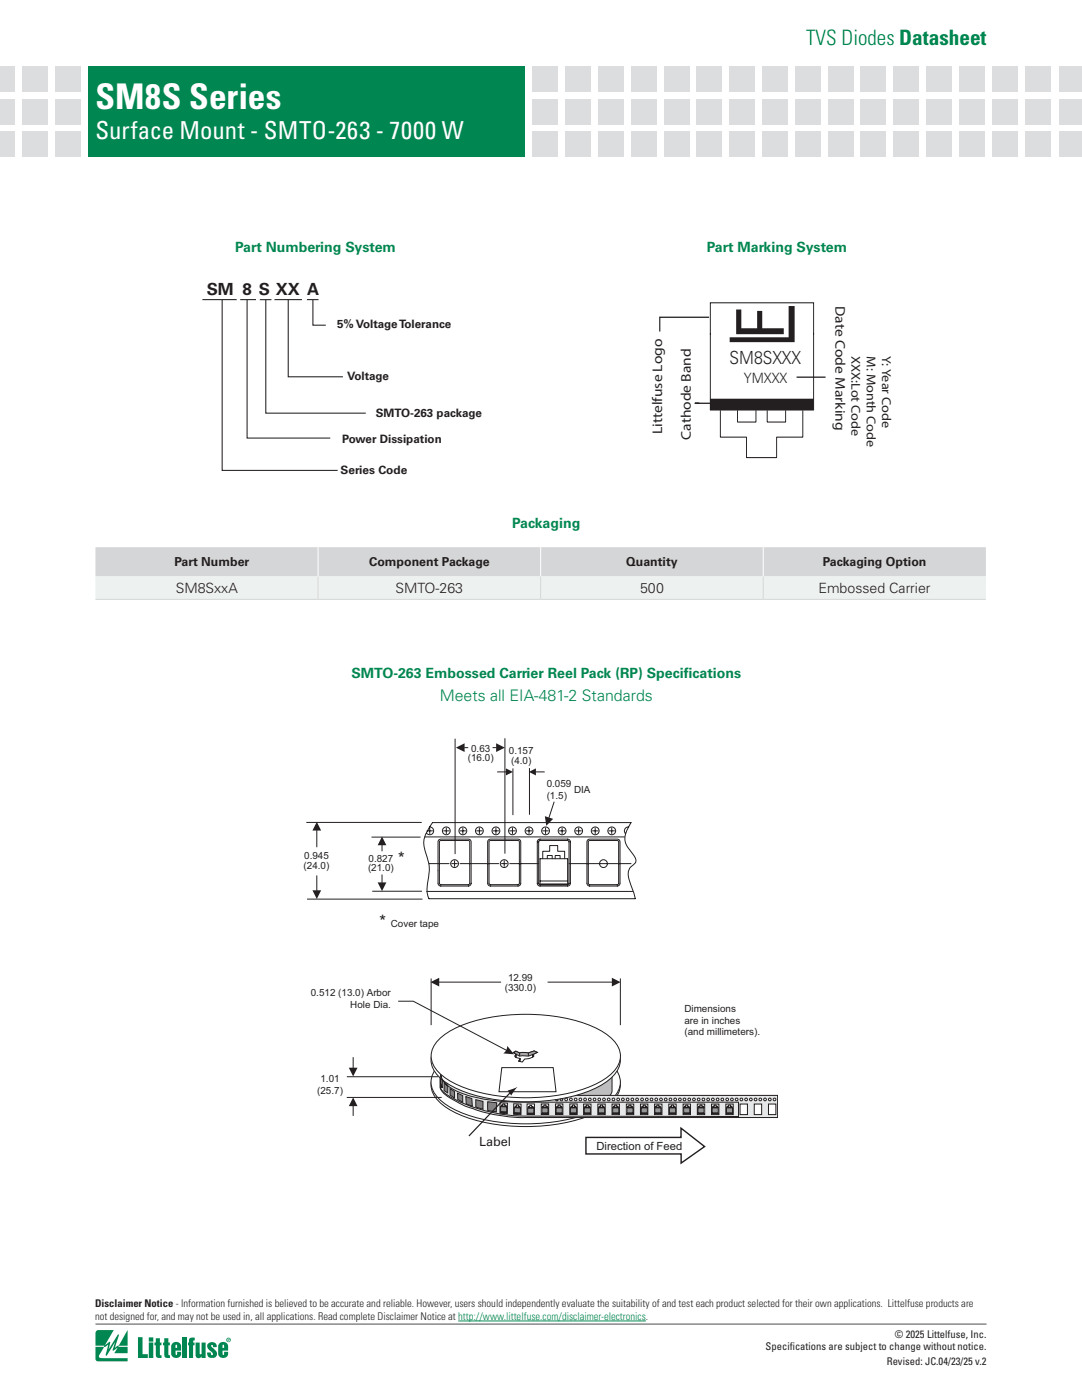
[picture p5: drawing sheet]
<svg xmlns="http://www.w3.org/2000/svg" width="216mm" height="279mm" viewBox="0 0 216 279" stroke-linecap="round" stroke-linejoin="round" font-family="sans-serif">
<defs><g id="words">
<text font-size="14.1" fill="#231f20" x="156.4" y="67.7" transform="rotate(-90 156.4 67.7)">F</text>
<text font-size="7.1" fill="#fff" x="19" y="21.8">SM8S Series</text>
<text font-size="4.9" fill="#fff" x="19" y="27.8">Surface Mount - SMTO-263 - 7000 W</text>
<text font-size="4.2" fill="#007e3a" x="160.9" y="8.9">TVS Diodes Datasheet</text>
<text font-size="3.6" fill="#231f20" x="145.6" y="72.7">SM8SXXX</text>
<g font-size="3.4" fill="#231f20">
<text x="79.4" y="172.5">*</text>
<text x="75.7" y="185">*</text>
</g>
<text font-size="3.3" fill="#231f20" x="41.3" y="58.9">SM 8 S XX A</text>
<text font-size="3.2" fill="#008751" x="87.7" y="139.8">Meets all EIA-481-2 Standards</text>
<g font-size="2.8" fill="#008751">
<text x="46.9" y="50.2">Part Numbering System</text>
<text x="141.1" y="50.2">Part Marking System</text>
<text x="102.2" y="105.3">Packaging</text>
<text x="70.1" y="135.4">SMTO-263 Embossed Carrier Reel Pack (RP) Specif</text>
<text x="136.4" y="135.4">ications</text>
</g>
<g font-size="2.8" fill="#231f20">
<text x="166.7" y="61.1" transform="rotate(90 166.7 61.1)">Date Code Marking</text>
<text x="148.4" y="76.4">YMXXX</text>
<text x="132.1" y="86.7" transform="rotate(-90 132.1 86.7)">Littelfuse Logo</text>
<text x="137.8" y="87.8" transform="rotate(-90 137.8 87.8)">Cathode Band</text>
<text x="35.1" y="118.3">SM8SxxA</text>
<text x="78.9" y="118.3">SMTO-263</text>
<text x="127.7" y="118.3">500</text>
<text x="163.3" y="118.3">Embossed Carrier</text>
</g>
<g font-size="2.6" fill="#231f20">
<text x="169.9" y="71.1" transform="rotate(90 169.9 71.1)">XXX:Lot Code</text>
<text x="173" y="71.1" transform="rotate(90 173 71.1)">M: Month Code</text>
<text x="176" y="71.1" transform="rotate(90 176 71.1)">Y: Year Code</text>
</g>
<g font-size="2.5" fill="#231f20">
<text x="34.8" y="113">Part Number</text>
<text x="73.7" y="113">Component Package</text>
<text x="124.9" y="113">Quantity</text>
<text x="164.2" y="113">Packaging Option</text>
<text x="95.6" y="228.7">Label</text>
</g>
<g font-size="2.3" fill="#231f20">
<text x="67.3" y="65.5">5% Voltage Tolerance</text>
<text x="69.3" y="75.8">Voltage</text>
<text x="75" y="83.2">SMTO-263 package</text>
<text x="68.3" y="88.4">Power Dissipation</text>
<text x="68" y="94.6">Series Code</text>
<text x="119" y="229.5">Direction of Feed</text>
</g>
<g font-size="2.1" fill="#231f20">
<text x="19" y="260.9">Disclaimer Notice - Information furnished is believed to be accurate and reliable. However, users should independently evaluate the suitability of and test each product selected for their own applications. Littelfuse products are</text>
<text x="19" y="263.4">not designed for, and may not be used in, all applications. Read complete Disclaimer Notice at http://www.littelfuse.com/disclaimer-electronics.</text>
<text x="152.8" y="269.5">Specif</text>
<text x="157.6" y="269.5">ications are subject to change without notice.</text>
<text x="178.6" y="267">© 2025 Littelfuse, Inc.</text>
<text x="176.9" y="272.3">Revised: JC.04/23/25 v.2</text>
</g>
<g font-size="2" fill="#231f20">
<text x="94" y="150">0.63</text>
<text x="93.4" y="151.9">(16.0)</text>
<text x="101.6" y="150.4">0.157</text>
<text x="102" y="152.4">(4.0)</text>
<text x="109.1" y="157.1">0.059</text>
<text x="109.1" y="159.4">(1.5)</text>
<text x="114.6" y="158.2">DIA</text>
<text x="60.6" y="173.4">(24.0)</text>
<text x="60.7" y="171.5">0.945</text>
<text x="73.4" y="173.9">(21.0)</text>
<text x="73.5" y="171.9">0.827</text>
<text x="78" y="185">Cover tape</text>
<text x="100.7" y="197.7">(330.0)</text>
<text x="101.4" y="195.8">12.99</text>
<text x="62" y="198.8">0.512 (13.0) Arbor</text>
<text x="69.9" y="201.1">Hole Dia.</text>
<text x="136.6" y="201.9">Dimensions</text>
<text x="136.6" y="204.3">are in inches</text>
<text x="136.6" y="206.7">(and millimeters).</text>
<text x="63.3" y="218.4">(25.7)</text>
<text x="64" y="216">1.01</text>
</g>
</g></defs>
<path d="M19 264.2h177.8" fill="none" stroke="#4b4c4d" stroke-width=".2"/>
<g fill="#008751">
<path d="M19.2 265.6l.4-.2 3.1 .1-1.7 2.9 .8-.6 .2 .1-.3 1.4 1.9-3 .1 .3-.8 2.4 .8-.5 1.8-3.1v3.2h-1.8l-.1 .2h1.9v1.3l-2.7-.1 .7-1-.9 .6-.1-.2 .5-1.6-1.7 2.7h-.1l-.1-.2 .5-1.9-.8 .4-1.1 1.9a1.05 1.05 0 0 0 1.3 .4h4.5v.6h-6l-.3-.2-.1-.3v-2.4h1.6l.1-.2h-1.7v-2.5z"/>
<path d="M27.5 266.9h.9v3.4h1.1v.7h-2z"/>
<path d="M31.1 267.1h.8v.8h.3v.6h-.3v1.7v.2l.3 .1v.5a.81 .81 0 0 1-1.1-.4v-2.1h-.3v-.6h.3z"/>
<path d="M32.8 267.1h.8v.8h.3v.6h-.3v1.7v.2l.3 .1v.5a.81 .81 0 0 1-1.1-.4v-2.1h-.3v-.6h.3z"/>
<path d="M36.4 266.9h.8v4.1h-.8z"/>
<path d="M37.9 267.1l1-.2v.6a.3 .3 0 0 0-.3 .1 .3 .3 0 0 0-.1 .3h.3v.6h-.3v2.5h-.8v-2.5h-.2v-.6h.2z"/>
<path d="M39 267.9h.8v2.2l.2 .2 .2-.1v-2.3h.8v3.1h-.8v-.4a.61 .61 0 0 1-.7 .5 .61 .61 0 0 1-.5-.6z"/>
<path d="M41.5 268.2a.98 .98 0 0 1 1.1-.3 .98 .98 0 0 1 .6 .9l-.7 .1v-.4l-.3-.1-.1 .3 .5 .4a1.06 1.06 0 0 1 .3 1.8 .97 .97 0 0 1-1.1 .1 .97 .97 0 0 1-.4-1.1h.6l.1 .4 .3 .1a.69 .69 0 0 0-.5-.8l-.4-.5a.78 .78 0 0 1 0-.9z"/>
<path d="M17.6 13.2h87.2v18.1h-87.2z"/>
<path d="M29.7 266.9h.9v.8h-.9zM29.7 267.9h.9v3.1h-.9z"/>
<path d="M45.3 267.4a.35 .35 0 0 0 .7 0 .35 .35 0 0 0-.7 0zM45.2 267.4a.45 .45 0 0 1 .9 0 .45 .45 0 0 1-.9 0zM45.5 267.2l.2 .2zM45.4 267.2h.4v.4l-.2-.2-.2 .2z"/>
<path d="M44.4 268.4v.6h.3v-.5zM43.9 268a1.01 1.01 0 0 1 1.6 .6v.9h-1.1l.1 .9h.2v-.6h.8a1.02 1.02 0 0 1-.7 1.2 1.02 1.02 0 0 1-1.3-.8v-1.6z"/>
<path d="M35.1 268.4l-.1 .6h.3v-.5zM34.5 268a1.01 1.01 0 0 1 1.6 .6v.9h-1.1l.1 .9h.2v-.6h.8a1.02 1.02 0 0 1-.7 1.2 1.02 1.02 0 0 1-1.2-.8v-1.6z"/>
</g>
<g fill="#dcdddf">
<path d="M11.1 13.2h5v5h-5z"/>
<path d="M11.1 19.8h5v5h-5z"/>
<path d="M11.1 26.3h5v5h-5z"/>
<path d="M4.5 13.2h5v5h-5z"/>
<path d="M4.5 19.8h5v5h-5z"/>
<path d="M4.5 26.3h5v5h-5z"/>
<path d="M-.1 13.2h3.1v5h-3.1z"/>
<path d="M-.1 19.8h3.1v5h-3.1z"/>
<path d="M-.1 26.3h3.1v5h-3.1z"/>
<path d="M204.5 13.2h5.1v5h-5.1z"/>
<path d="M204.5 19.8h5.1v5h-5.1z"/>
<path d="M204.5 26.3h5.1v5h-5.1z"/>
<path d="M106.3 13.2h5v5h-5z"/>
<path d="M106.3 19.8h5v5h-5z"/>
<path d="M106.3 26.3h5v5h-5z"/>
<path d="M112.9 13.2h5v5h-5z"/>
<path d="M112.9 19.8h5v5h-5z"/>
<path d="M112.9 26.3h5v5h-5z"/>
<path d="M119.4 13.2h5v5h-5z"/>
<path d="M119.4 19.8h5v5h-5z"/>
<path d="M119.4 26.3h5v5h-5z"/>
<path d="M126 13.2h5v5h-5z"/>
<path d="M126 19.8h5v5h-5z"/>
<path d="M126 26.3h5v5h-5z"/>
<path d="M132.5 13.2h5v5h-5z"/>
<path d="M132.5 19.8h5v5h-5z"/>
<path d="M132.5 26.3h5v5h-5z"/>
<path d="M139.1 13.2h5v5h-5z"/>
<path d="M139.1 19.8h5v5h-5z"/>
<path d="M139.1 26.3h5v5h-5z"/>
<path d="M145.6 13.2h5v5h-5z"/>
<path d="M145.6 19.8h5v5h-5z"/>
<path d="M145.6 26.3h5v5h-5z"/>
<path d="M152.1 13.2h5.1v5h-5.1z"/>
<path d="M152.1 19.8h5.1v5h-5.1z"/>
<path d="M152.1 26.3h5.1v5h-5.1z"/>
<path d="M158.7 13.2h5v5h-5z"/>
<path d="M158.7 19.8h5v5h-5z"/>
<path d="M158.7 26.3h5v5h-5z"/>
<path d="M165.2 13.2h5v5h-5z"/>
<path d="M165.2 19.8h5v5h-5z"/>
<path d="M165.2 26.3h5v5h-5z"/>
<path d="M171.8 13.2h5v5h-5z"/>
<path d="M171.8 19.8h5v5h-5z"/>
<path d="M171.8 26.3h5v5h-5z"/>
<path d="M178.3 13.2h5v5h-5z"/>
<path d="M178.3 19.8h5v5h-5z"/>
<path d="M178.3 26.3h5v5h-5z"/>
<path d="M184.9 13.2h5v5h-5z"/>
<path d="M184.9 19.8h5v5h-5z"/>
<path d="M184.9 26.3h5v5h-5z"/>
<path d="M191.4 13.2h5v5h-5z"/>
<path d="M191.4 19.8h5v5h-5z"/>
<path d="M191.4 26.3h5v5h-5z"/>
<path d="M198 13.2h5v5h-5z"/>
<path d="M198 19.8h5v5h-5z"/>
<path d="M198 26.3h5v5h-5z"/>
<path d="M211.3 13.2h4.6v5h-4.6z"/>
<path d="M211.3 19.8h4.6v5h-4.6z"/>
<path d="M211.3 26.3h4.6v5h-4.6z"/>
</g>
<path d="M40.4 56.1h58.7v41.3h-58.7z" fill-rule="evenodd" fill="#fff"/>
<path d="M40.4 59.8h6.8M44.3 59.8v34.1h23.1M47.9 59.8h3.2M49.3 59.8v27.6h16.6M51.8 59.8h2.4M53 59.8v22.7h20M54.8 59.8h5.5M57.5 59.8v15.4h10.9M61.2 59.8h2.4M62.4 59.8v5.1h2.6" fill="none" stroke="#231f20" stroke-width=".21"/>
<path d="M141.7 66.7v-6.3h20.6v6.3M141.7 66.5v15.3h20.6v-15.3" fill="none" stroke="#231f20" stroke-width=".2"/>
<path d="M141.7 79.7h20.5v2.1h-20.5z" fill="#231f20"/>
<path d="M141.7 79.7h20.5v2.1h-20.5" fill="none" stroke="#231f20" stroke-width=".25"/>
<path d="M145.6 67.3h11.8v-6.2h1.2v7.2h-13z" fill="#231f20"/>
<path d="M141.5 63.3h-9.9l.1 2.9M164.7 75.3h-5.8M148.8 80.5h-10.2h.9" fill="none" stroke="#231f20" stroke-width=".25"/>
<path d="M143.7 82v5.2h5.3v4.1h6v-4.1h5.2v-5.2M147.2 82v2.2h3.6v-2.2M153.1 82v2.2h3.7v-2.2" fill="none" stroke="#231f20" stroke-width=".2"/>
<path d="M19 109.2h44.5v5.8h-44.5zM63.5 109.2h44.4v5.8h-44.4zM107.9 109.2h44.4v5.8h-44.4zM152.3 109.2h44.4v5.8h-44.4z" fill="#d5d6d8"/>
<path d="M19 115h44.5v4.6h-44.5zM63.5 115h44.4v4.6h-44.4zM107.9 115h44.4v4.6h-44.4zM152.3 115h44.4v4.6h-44.4z" fill="#edf2f0"/>
<path d="M63.5 109.2v5.8M107.9 109.2v5.8M152.3 109.2v5.8" fill="none" stroke="#fff" stroke-width=".2"/>
<path d="M19 119.6h177.7M63.5 115v4.5M107.9 115v4.5M152.3 115v4.5" fill="none" stroke="#d5d6d8" stroke-width=".2"/>
<path d="M91.4 263.6h37.5" fill="none" stroke="#008751" stroke-width=".2"/>
<path d="M86 195.3v9.3M123.8 195.3v9.3M70.5 211v2.2" fill="none" stroke="#231f20" stroke-width=".2"/>
<path d="M69.6 213.1h1.7l-.8 1.7z" fill="#231f20"/>
<path d="M109.3 196h12.9" fill="none" stroke="#231f20" stroke-width=".2"/>
<path d="M122.1 195.1l1.7 .9-1.7 .9z" fill="#231f20"/>
<path d="M87.5 196h12.5" fill="none" stroke="#231f20" stroke-width=".2"/>
<path d="M85.9 196l1.7-.9v1.8z" fill="#231f20"/>
<path d="M70.5 220.7v2" fill="none" stroke="#231f20" stroke-width=".2"/>
<path d="M70.5 219l.8 1.8h-1.7z" fill="#231f20"/>
<path d="M87.7 213.1a21.2 21.2 0 0 1 11.2-4.5 37.1 37.1 0 0 1 20 2.3 8.1 8.1 0 0 1 4.8 4.7 5 5 0 0 1-2.5 5.1 25.3 25.3 0 0 1-12.3 3.9 35.7 35.7 0 0 1-18-2.5 8.1 8.1 0 0 1-4.8-4.7 4.4 4.4 0 0 1 1.6-4.3z" fill-rule="evenodd" fill="#fff"/>
<path d="M87.7 213.1a21.2 21.2 0 0 1 11.2-4.5 37.1 37.1 0 0 1 20 2.3 8.1 8.1 0 0 1 4.8 4.7 5 5 0 0 1-2.5 5.1 25.3 25.3 0 0 1-12.3 3.9 35.7 35.7 0 0 1-18-2.5 8.1 8.1 0 0 1-4.8-4.7 4.4 4.4 0 0 1 1.6-4.3z" fill="none" stroke="#231f20" stroke-width=".2"/>
<path d="M87.7 212.5a21.2 21.2 0 0 1 11.2-4.4 37.1 37.1 0 0 1 20 2.3 8.1 8.1 0 0 1 4.8 4.7 5 5 0 0 1-2.5 5.1 25.3 25.3 0 0 1-12.3 3.9 35.7 35.7 0 0 1-18-2.6 8.1 8.1 0 0 1-4.8-4.6 4.4 4.4 0 0 1 1.6-4.4z" fill-rule="evenodd" fill="#fff"/>
<path d="M87.7 212.5a21.2 21.2 0 0 1 11.2-4.4 37.1 37.1 0 0 1 20 2.3 8.1 8.1 0 0 1 4.8 4.7 5 5 0 0 1-2.5 5.1 25.3 25.3 0 0 1-12.3 3.9 35.7 35.7 0 0 1-18-2.6 8.1 8.1 0 0 1-4.8-4.6 4.4 4.4 0 0 1 1.6-4.4z" fill="none" stroke="#231f20" stroke-width=".2"/>
<path d="M105.1 218.6l2.7-.1a36.3 36.3 0 0 0 9.9-1.8 5.4 5.4 0 0 0 4.4-5.5v6.6a4.8 4.8 0 0 1-2.7 2.4l-.6 .3a18 18 0 0 1-8.6 2.2l-5.1 .3z" fill-rule="evenodd" fill="#bcbdc0"/>
<path d="M105.1 218.6l2.7-.1a36.3 36.3 0 0 0 9.9-1.8 5.4 5.4 0 0 0 4.4-5.5v6.6a4.8 4.8 0 0 1-2.7 2.4l-.6 .3a18 18 0 0 1-8.6 2.2l-5.1 .3z" fill="none" stroke="#231f20" stroke-width=".2"/>
<path d="M87.8 211.2a6.3 6.3 0 0 0 1.7 4.2 22.2 22.2 0 0 0 10.4 2.9l4.9 .3h50.4v4.4h-50.3a27.8 27.8 0 0 1-16-4.5l-.8-.9-.3-.5z" fill-rule="evenodd" fill="#e6e7e9"/>
<path d="M87.8 211.2a6.3 6.3 0 0 0 1.7 4.2 22.2 22.2 0 0 0 10.4 2.9l4.9 .3h50.4v4.4h-50.3a27.8 27.8 0 0 1-16-4.5l-.8-.9-.3-.5z" fill="none" stroke="#231f20" stroke-width=".2"/>
<path d="M121.1 212.1l.5-.5 .3 .7v.3z" fill-rule="evenodd" fill="#fff"/>
<path d="M69.2 219h18.9M69.2 214.9h18.3" fill="none" stroke="#231f20" stroke-width=".2"/>
<path d="M88.4 214.6l.1 .3-.1 .2-.1-.2z" fill-rule="evenodd" fill="#fff"/>
<path d="M88.4 214.6l.1 .3-.1 .2-.1-.2z" fill="none" stroke="#231f20" stroke-width=".2"/>
<path d="M88.2 214.4l.1 .3-.1 .2-.1-.2z" fill-rule="evenodd" fill="#fff"/>
<path d="M88.2 214.4l.1 .3-.1 .2-.1-.2z" fill="none" stroke="#231f20" stroke-width=".2"/>
<path d="M88 213.6l.1 .3-.1 .3-.1-.3z" fill-rule="evenodd" fill="#fff"/>
<path d="M88 213.6l.1 .3-.1 .3-.1-.3z" fill="none" stroke="#231f20" stroke-width=".2"/>
<g fill="#fff" stroke="#231f20" stroke-width=".2">
<path d="M105.2 220.3h1.4v2.1h-1.4z" fill-rule="evenodd"/>
<path d="M108 220.3h1.5v2.1h-1.5z" fill-rule="evenodd"/>
<path d="M110.8 220.3h1.5v2.1h-1.5z" fill-rule="evenodd"/>
<path d="M113.7 220.3h1.5v2.1h-1.5z" fill-rule="evenodd"/>
</g>
<path d="M88.6 216.1l.2 .1a1.14 1.14 0 0 1 .5 1.5v.4a1.04 1.04 0 0 1-.7-1.5z" fill-rule="evenodd" fill="#808285"/>
<path d="M88.6 216.1l.2 .1a1.14 1.14 0 0 1 .5 1.5v.4a1.04 1.04 0 0 1-.7-1.5z" fill="none" stroke="#231f20" stroke-width=".2"/>
<path d="M88.8 216.1l.4 .4v.1l-.4-.3z" fill-rule="evenodd" fill="#e6e7e9"/>
<path d="M88.8 216.1l.4 .4v.1l-.4-.3z" fill="none" stroke="#231f20" stroke-width=".2"/>
<path d="M87.9 214.5a3.5 3.5 0 0 1 .3 2.6l-.3-1z" fill-rule="evenodd" fill="#808285"/>
<path d="M87.9 214.5a3.5 3.5 0 0 1 .3 2.6l-.3-1z" fill="none" stroke="#231f20" stroke-width=".2"/>
<path d="M88 214.6l.2 .8z" fill-rule="evenodd" fill="#ebdb01"/>
<path d="M88 214.6l.2 .8z" fill="none" stroke="#231f20" stroke-width=".2"/>
<path d="M88 216.3l.2 .8z" fill-rule="evenodd" fill="#e6e7e9"/>
<path d="M88 216.3l.2 .8z" fill="none" stroke="#231f20" stroke-width=".2"/>
<path d="M89.8 217.3l.9 .6v1.2l-.9-.5z" fill-rule="evenodd" fill="#808285"/>
<path d="M89.8 217.3l.9 .6v1.2l-.9-.5z" fill="none" stroke="#231f20" stroke-width=".2"/>
<path d="M91.3 218.2l1 .4v1.4l-.1-.1a1.01 1.01 0 0 1-.9-1.3z" fill-rule="evenodd" fill="#808285"/>
<path d="M91.3 218.2l1 .4v1.4l-.1-.1a1.01 1.01 0 0 1-.9-1.3z" fill="none" stroke="#231f20" stroke-width=".2"/>
<path d="M92.9 218.8l1.2 .4 .1 1.6-1.2-.5z" fill-rule="evenodd" fill="#808285"/>
<path d="M92.9 218.8l1.2 .4 .1 1.6-1.2-.5z" fill="none" stroke="#231f20" stroke-width=".2"/>
<g fill="#fff" stroke="#231f20" stroke-width=".2">
<path d="M116.5 220.3h1.4v2.1h-1.4z" fill-rule="evenodd"/>
<path d="M119.3 220.3h1.5v2.1h-1.5z" fill-rule="evenodd"/>
<path d="M122.1 220.3h1.5v2.1h-1.5z" fill-rule="evenodd"/>
<path d="M125 220.3h1.5v2.1h-1.5z" fill-rule="evenodd"/>
<path d="M127.8 220.3h1.5v2.1h-1.5z" fill-rule="evenodd"/>
<path d="M130.6 220.3h1.5v2.1h-1.5z" fill-rule="evenodd"/>
<path d="M133.4 220.3h1.5v2.1h-1.5z" fill-rule="evenodd"/>
<path d="M136.3 220.3h1.5v2.1h-1.5z" fill-rule="evenodd"/>
<path d="M139.1 220.3h1.5v2.1h-1.5z" fill-rule="evenodd"/>
<path d="M142 220.3h1.5v2.1h-1.5z" fill-rule="evenodd"/>
<path d="M144.8 220.3h1.5v2.1h-1.5z" fill-rule="evenodd"/>
<path d="M147.7 220.3h1.4v2.1h-1.4z" fill-rule="evenodd"/>
<path d="M150.5 220.3h1.5v2.1h-1.5z" fill-rule="evenodd"/>
<path d="M153.3 220.3h1.5v2.1h-1.5z" fill-rule="evenodd"/>
</g>
<path d="M87.7 208.1a21.2 21.2 0 0 1 11.2-4.4 37.1 37.1 0 0 1 20 2.3 8.1 8.1 0 0 1 4.8 4.7 5 5 0 0 1-2.5 5.1 25.3 25.3 0 0 1-12.3 3.9 35.7 35.7 0 0 1-18-2.6 8.1 8.1 0 0 1-4.8-4.6 4.4 4.4 0 0 1 1.6-4.4z" fill-rule="evenodd" fill="#fff"/>
<path d="M87.7 208.1a21.2 21.2 0 0 1 11.2-4.4 37.1 37.1 0 0 1 20 2.3 8.1 8.1 0 0 1 4.8 4.7 5 5 0 0 1-2.5 5.1 25.3 25.3 0 0 1-12.3 3.9 35.7 35.7 0 0 1-18-2.6 8.1 8.1 0 0 1-4.8-4.6 4.4 4.4 0 0 1 1.6-4.4zM88 214.3a3.9 3.9 0 0 0 2.5 3.2 28.7 28.7 0 0 0 12 2.4l44.9 .1v2.8l-42.8-.1a30.3 30.3 0 0 1-15.7-4.4l-.9-.9-.1-.4z" fill="none" stroke="#231f20" stroke-width=".2"/>
<path d="M87.7 207.3a21.2 21.2 0 0 1 11.3-4.4 37.1 37.1 0 0 1 19.9 2.3 8.1 8.1 0 0 1 4.8 4.6 5 5 0 0 1-2.5 5.1 25.3 25.3 0 0 1-12.2 4 35.7 35.7 0 0 1-18.1-2.6 8.1 8.1 0 0 1-4.8-4.6 4.4 4.4 0 0 1 1.6-4.4z" fill-rule="evenodd" fill="#fff"/>
<path d="M87.7 207.3a21.2 21.2 0 0 1 11.3-4.4 37.1 37.1 0 0 1 19.9 2.3 8.1 8.1 0 0 1 4.8 4.6 5 5 0 0 1-2.5 5.1 25.3 25.3 0 0 1-12.2 4 35.7 35.7 0 0 1-18.1-2.6 8.1 8.1 0 0 1-4.8-4.6 4.4 4.4 0 0 1 1.6-4.4z" fill="none" stroke="#231f20" stroke-width=".2"/>
<path d="M102.4 210l.5-.2 .8 .3h1.7l1.2-.4 .6 .3-.9 .5 .2 .2a1.02 1.02 0 0 1-1 .6l-.8 .1-.5 .5-.7-.1 .3-.6-.9-.2-.1-.2 .2-.4z" fill-rule="evenodd" fill="#fff"/>
<path d="M102.4 210l.5-.2 .8 .3h1.7l1.2-.4 .6 .3-.9 .5 .2 .2a1.02 1.02 0 0 1-1 .6l-.8 .1-.5 .5-.7-.1 .3-.6-.9-.2-.1-.2 .2-.4z" fill="none" stroke="#231f20" stroke-width=".2"/>
<path d="M102.5 210.1l.4-.3 .8 .3 .6-.1 1.1 .1 1.2-.4 .6 .3-1.8 .8h-1.7z" fill-rule="evenodd" fill="#a8a9ad"/>
<path d="M102.5 210.1l.4-.3 .8 .3 .6-.1 1.1 .1 1.2-.4 .6 .3-1.8 .8h-1.7z" fill="none" stroke="#231f20" stroke-width=".2"/>
<path d="M102.8 210.6l.2-.1v.5l-.2-.1z" fill-rule="evenodd" fill="#a8a9ad"/>
<path d="M102.8 210.6l.2-.1v.5l-.2-.1z" fill="none" stroke="#231f20" stroke-width=".2"/>
<path d="M106.3 210.5l.2 .2-.2 .3z" fill-rule="evenodd" fill="#a8a9ad"/>
<path d="M106.3 210.5l.2 .2-.2 .3z" fill="none" stroke="#231f20" stroke-width=".2"/>
<path d="M103.8 211.3v.5h-.3z" fill="#a8a9ad"/>
<path d="M79.4 199.8h3.1l19.2 10.1M103.7 210.1v.7M103.8 211.3v.5h-.3zM105.4 210.1v.7" fill="none" stroke="#231f20" stroke-width=".2"/>
<path d="M101.2 208.7l1.4 1.7-2.2-.2 .7-.8z" fill-rule="evenodd" fill="#231f20"/>
<g fill="none" stroke="#231f20" stroke-width=".2">
<path d="M99.2 154h1.8M102.3 153.4v9.3M85.2 165.8h1.1M85.6 172.4h4M85.7 165a.78 .78 0 0 1 .8 1.1 .78 .78 0 0 1-1.3 .3M85.8 165.3v1.1M86.3 164.2h39.6l-.3 .6a3.7 3.7 0 0 0 .1 4.9 4.5 4.5 0 0 1 1.2 2.1l-.2 .4a2.85 2.85 0 0 0-1 3.9l1.1 3.3h-41.2a5.1 5.1 0 0 1-.2-3.7 8.5 8.5 0 0 0-.5-5.6 5.2 5.2 0 0 1 1-5.4zM87.6 167.6l.4-.1h5.5a.55 .55 0 0 1 .5 .5l-.1 8.6-.4 .2h-5.5l-.5-.2-.1-.3v-8.3zM87.8 167.8l5.7-.1 .2 .2v8.4l-.1 .2-5.6 .1-.3-.2zM88.5 165.8h1.1M89.1 165.3v1.1M90.2 172.4h1.1"/>
<path d="M90.7 171.8v1.1M91.8 172.4h7.7M91.8 165.8h1.1M92.4 165.3v1.1M95.1 165.8h1.1M95.7 165.3v1.1M97.5 167.6l.4-.1h5.5a.55 .55 0 0 1 .5 .5l-.1 8.6-.4 .2h-5.5h-.3l-.3-.5v-8.3zM97.7 167.8h5.9v8.5l-.1 .2-5.6 .1-.3-.2zM98.4 165.8h1.1M99 165.3v1.1M100.1 172.4h1.1M100.6 171.8v1.1"/>
<path d="M101.7 172.4h5.8M101.7 165.8h1.1M102.3 165.3v1.1M105 165.8h1.1M105.6 165.3v1.1M107.3 167.7l.5-.2h5.5l.4 .2 .1 8.6-.3 .5h-5.7l-.5-.2zM107.6 167.8l5.7-.1 .2 .2v8.4l-.1 .2-5.6 .1-.3-.2v-8.4zM107.8 175.8h5.5M107.8 171.4h5.5v5h-5.5zM108.3 165.8h1.1M108.9 165.3v1.1M111.6 165.8h1.1"/>
<path d="M112.2 165.3v1.1M113.5 172.4h12.4M114.9 165.8h1.1M115.5 165.3v1.1M117.3 167.6l.4-.1h5.5a.55 .55 0 0 1 .5 .5l-.1 8.6-.4 .2h-5.5l-.5-.2-.1-.3v-8.3zM117.5 167.8h5.9v8.5l-.1 .2-5.6 .1-.3-.2zM118.2 165.8h1.1M118.8 165.3v1.1M121.5 165.8h1.1M122.1 165.3v1.1M125.3 165a.78 .78 0 0 0-.7 .5 .78 .78 0 0 0 .2 .9"/>
<circle cx="89.1" cy="165.8" r=".78"/>
<circle cx="90.7" cy="172.4" r=".78"/>
<circle cx="92.4" cy="165.8" r=".78"/>
<circle cx="95.7" cy="165.8" r=".78"/>
<circle cx="99" cy="165.8" r=".78"/>
<circle cx="100.6" cy="172.4" r=".78"/>
<circle cx="102.3" cy="165.8" r=".78"/>
<circle cx="105.6" cy="165.8" r=".78"/>
<circle cx="108.9" cy="165.8" r=".78"/>
<circle cx="112.2" cy="165.8" r=".78"/>
<circle cx="115.5" cy="165.8" r=".78"/>
<circle cx="118.8" cy="165.8" r=".78"/>
<circle cx="120.4" cy="172.4" r=".78"/>
<circle cx="122.1" cy="165.8" r=".78"/>
</g>
<path d="M108.9 176.6h.4M111.8 176.6h.4" fill="none" stroke="#00aa4d" stroke-width=".2"/>
<path d="M100.9 153.3l1.5 .7-1.5 .8z" fill="#231f20"/>
<path d="M90.8 147.4v23.1M92.6 149.2h.8" fill="none" stroke="#231f20" stroke-width=".2"/>
<path d="M91 149.2l1.7-.9v1.8z" fill="#231f20"/>
<path d="M98.3 149.2h.8M100.7 147.3v23.1" fill="none" stroke="#231f20" stroke-width=".2"/>
<path d="M99 148.3l1.7 .9-1.7 .9z" fill="#231f20"/>
<path d="M105.6 153.3v9.3M106.9 154h1.8" fill="none" stroke="#231f20" stroke-width=".2"/>
<path d="M105.5 154l1.4-.7v1.5z" fill="#231f20"/>
<path d="M61.1 164.1h23.1M61.3 179.4h23M63.2 165.7v3.4" fill="none" stroke="#231f20" stroke-width=".2"/>
<path d="M63.2 164l.9 1.8h-1.8z" fill="#231f20"/>
<path d="M63.2 174.7v3.1" fill="none" stroke="#231f20" stroke-width=".2"/>
<path d="M62.3 177.7h1.8l-.9 1.7z" fill="#231f20"/>
<path d="M74.1 167.1h9.8M74.3 177.9h9.9M76.2 168.6v1.3" fill="none" stroke="#231f20" stroke-width=".2"/>
<path d="M76.2 167l.9 1.7h-1.7z" fill="#231f20"/>
<path d="M76.2 174.5v1.7" fill="none" stroke="#231f20" stroke-width=".2"/>
<path d="M75.4 176.1h1.7l-.9 1.7z" fill="#231f20"/>
<path d="M116.9 227h19v-1.8l4.7 3.6-4.7 3.3v-1.8h-19z" fill="none" stroke="#231f20" stroke-width=".28"/>
<path d="M110.6 160l-1.1 3.2M84.8 167h39.8M85.1 177.9h41.2" fill="none" stroke="#231f20" stroke-width=".2"/>
<path d="M108.7 162.9l1.7 .5-1.4 1.4z" fill="#231f20"/>
<path d="M108.3 171.4v-1.5h1.4v-1.1h1.6v1.1h1.4v1.5M109.2 171.4v-.7h1v.7M110.8 171.4v-.7h1v.7M105.3 222.2h1.2M105.3 221.2h1.2v1.1h-1.2zM105.4 221.2v-.4h.3v-.2h.4v.2h.3v.4M105.6 221.2v-.2h.2v.2M106 221.2v-.2h.2v.2" fill="none" stroke="#231f20" stroke-width=".2"/>
<path d="M105.3 221.2h1.2v1h-1.2z" fill="#95979a"/>
<path d="M105.3 221.2h1.2v1h-1.2zM108.1 221.1h1.3v1.1h-1.3zM108.1 222.1h1.3M108.2 221.1v-.3h.4v-.3h.3v.3h.3v.3M108.5 221.1v-.1h.2v.1M108.8 221.1v-.1h.2v.1" fill="none" stroke="#231f20" stroke-width=".2"/>
<path d="M108.1 221.1h1.3v1h-1.3z" fill="#95979a"/>
<path d="M108.1 221.1h1.3v1h-1.3zM111 222.1h1.2M111 221.1h1.2v1.1h-1.2zM111.1 221.1v-.3h.3v-.3h.4v.3h.3v.3M111.3 221.1v-.1h.2v.1M111.6 221.1v-.1h.3v.1" fill="none" stroke="#231f20" stroke-width=".2"/>
<path d="M111 221.1h1.2v1h-1.2z" fill="#95979a"/>
<path d="M111 221.1h1.2v1h-1.2zM113.8 221.1h1.2v1.1h-1.2zM113.8 222.1h1.2M113.9 221.1v-.3h.4v-.3h.3v.3h.3v.3M114.1 221.1v-.1h.3v.1M114.5 221.1v-.1h.2v.1" fill="none" stroke="#231f20" stroke-width=".2"/>
<path d="M113.8 221.1h1.2v1h-1.2z" fill="#95979a"/>
<path d="M113.8 221.1h1.2v1h-1.2zM116.6 221.1h1.2v1.1h-1.2zM116.6 222.1h1.2M116.7 221.1v-.3h.3v-.3h.4v.3h.3v.3M116.9 221.1v-.1h.2v.1M117.2 221.1v-.1h.3v.1" fill="none" stroke="#231f20" stroke-width=".2"/>
<path d="M116.6 221.1h1.2v1h-1.2z" fill="#95979a"/>
<path d="M116.6 221.1h1.2v1h-1.2zM119.4 222.1h1.2M119.4 221.1h1.2v1.1h-1.2zM119.5 221.1v-.3h.3v-.3h.4v.3h.3v.3M119.7 221.1v-.1h.3v.1M120.1 221.1v-.1h.2v.1" fill="none" stroke="#231f20" stroke-width=".2"/>
<path d="M119.4 221.1h1.2v1h-1.2z" fill="#95979a"/>
<path d="M119.4 221.1h1.2v1h-1.2zM122.3 222.1h1.2M122.3 221.1h1.2v1.1h-1.2zM122.4 221.1v-.3h.3v-.3h.3v.3h.3v.3M122.6 221.1v-.1h.2v.1M122.9 221.1v-.1h.2v.1" fill="none" stroke="#231f20" stroke-width=".2"/>
<path d="M122.3 221.1h1.2v1h-1.2z" fill="#95979a"/>
<path d="M122.3 221.1h1.2v1h-1.2zM125.1 222.1h1.2M125.1 221.1h1.2v1.1h-1.2zM125.2 221.1v-.3h.3v-.3h.4v.3h.3v.3M125.4 221.1v-.1h.2v.1M125.8 221.1v-.1h.2v.1" fill="none" stroke="#231f20" stroke-width=".2"/>
<path d="M125.1 221.1h1.2v1h-1.2z" fill="#95979a"/>
<path d="M125.1 221.1h1.2v1h-1.2zM127.9 221.1h1.3v1.1h-1.3zM127.9 222.1h1.3M128.1 221.1v-.3h.3v-.3h.3v.3h.3v.3M128.3 221.1v-.1h.2v.1M128.6 221.1v-.1h.2v.1" fill="none" stroke="#231f20" stroke-width=".2"/>
<path d="M127.9 221.1h1.3v1h-1.3z" fill="#95979a"/>
<path d="M127.9 221.1h1.3v1h-1.3zM130.7 222.1h1.2M130.7 221.1h1.2v1.1h-1.2zM130.8 221.1v-.3h.3v-.3h.4v.3h.3v.3M131 221.1v-.1h.2v.1M131.3 221.1v-.1h.3v.1" fill="none" stroke="#231f20" stroke-width=".2"/>
<path d="M130.7 221.1h1.2v1h-1.2z" fill="#95979a" stroke="#231f20" stroke-width=".2"/>
<path d="M111.8 219.4h.5l-.3 .3z" fill-rule="evenodd" fill="#fff"/>
<path d="M111.8 219.4h.5l-.3 .3z" fill="none" stroke="#231f20" stroke-width=".2"/>
<circle cx="113" cy="219.4" r=".27" fill="#fff"/>
<circle cx="113" cy="219.4" r=".27" fill="none" stroke="#231f20" stroke-width=".2"/>
<circle cx="113.9" cy="219.4" r=".27" fill="#fff"/>
<circle cx="113.9" cy="219.4" r=".27" fill="none" stroke="#231f20" stroke-width=".2"/>
<circle cx="114.9" cy="219.4" r=".27" fill="#fff"/>
<circle cx="114.9" cy="219.4" r=".27" fill="none" stroke="#231f20" stroke-width=".2"/>
<circle cx="115.8" cy="219.4" r=".27" fill="#fff"/>
<circle cx="115.8" cy="219.4" r=".27" fill="none" stroke="#231f20" stroke-width=".2"/>
<circle cx="116.7" cy="219.4" r=".27" fill="#fff"/>
<circle cx="116.7" cy="219.4" r=".27" fill="none" stroke="#231f20" stroke-width=".2"/>
<circle cx="117.7" cy="219.4" r=".27" fill="#fff"/>
<circle cx="117.7" cy="219.4" r=".27" fill="none" stroke="#231f20" stroke-width=".2"/>
<circle cx="118.6" cy="219.4" r=".27" fill="#fff"/>
<g fill="none" stroke="#231f20" stroke-width=".2">
<path d="M133.6 222.1h1.2M133.6 221.1h1.2v1.1h-1.2zM133.7 221.1v-.3h.3v-.3h.4v.3h.3v.3M133.9 221.1v-.1h.2v.1M134.3 221.1v-.1h.2v.1"/>
<circle cx="118.6" cy="219.4" r=".27"/>
</g>
<path d="M133.6 221.1h1.2v1h-1.2z" fill="#95979a"/>
<path d="M133.6 221.1h1.2v1h-1.2zM136.4 222.1h1.2M136.4 221.1h1.2v1.1h-1.2zM136.5 221.1v-.3h.3v-.3h.4v.3h.3v.3M136.7 221.1v-.1h.3v.1M137.1 221.1v-.1h.2v.1" fill="none" stroke="#231f20" stroke-width=".2"/>
<path d="M136.4 221.1h1.2v1h-1.2z" fill="#95979a"/>
<path d="M136.4 221.1h1.2v1h-1.2zM139.3 222.1h1.2M139.3 221.1h1.2v1.1h-1.2zM139.4 221.1v-.3h.3v-.3h.3v.3h.4v.3M139.6 221.1v-.1h.2v.1M139.9 221.1v-.1h.3v.1" fill="none" stroke="#231f20" stroke-width=".2"/>
<path d="M139.3 221.1h1.2v1h-1.2z" fill="#95979a"/>
<path d="M139.3 221.1h1.2v1h-1.2zM142.1 222.1h1.2M142.1 221.1h1.2v1.1h-1.2zM142.2 221.1v-.3h.3v-.3h.4v.3h.3v.3M142.4 221.1v-.1h.2v.1M142.8 221.1v-.1h.2v.1" fill="none" stroke="#231f20" stroke-width=".2"/>
<path d="M142.1 221.1h1.2v1h-1.2z" fill="#95979a"/>
<path d="M142.1 221.1h1.2v1h-1.2zM145 221.1h1.2v1.1h-1.2zM145 222.1h1.2M145.1 221.1v-.3h.3v-.3h.3v.3h.4v.3M145.3 221.1v-.1h.2v.1M145.6 221.1v-.1h.2v.1" fill="none" stroke="#231f20" stroke-width=".2"/>
<path d="M145 221.1h1.2v1h-1.2z" fill="#95979a" stroke="#231f20" stroke-width=".2"/>
<path d="M102.5 220.3h1.5v2.2l-1.5-.1z" fill-rule="evenodd" fill="#fff"/>
<path d="M102.5 220.3h1.5v2.2l-1.5-.1zM102.6 222l1.2 .1M102.8 221.1v-.4h.3v-.2h.3v.3h.3v.3M103 221.1v-.2h.2v.2M103.3 221.1v-.2l.2 .1v.1M103.8 222.2v-1.1h-1.2v1.1h1.2" fill="none" stroke="#231f20" stroke-width=".2"/>
<path d="M102.6 221.1h1.2v1l-1.2-.1z" fill="#95979a"/>
<path d="M102.6 221.1h1.2v1l-1.2-.1z" fill="none" stroke="#231f20" stroke-width=".2"/>
<path d="M99.8 220.1h1.5l-.1 2.2-1.4-.1z" fill-rule="evenodd" fill="#fff"/>
<path d="M99.8 220.1h1.5l-.1 2.2-1.4-.1zM99.9 221.8l1.2 .1M99.9 220.9h1.2v1.1h-1.2zM100 220.9v-.4h.3v-.2h.4v.3h.3v.3M100.2 220.9v-.2h.2v.2M100.6 220.9v-.2l.2 .1v.1" fill="none" stroke="#231f20" stroke-width=".2"/>
<path d="M99.9 220.9h1.2v1l-1.2-.1z" fill="#95979a"/>
<path d="M99.9 220.9h1.2v1l-1.2-.1z" fill="none" stroke="#231f20" stroke-width=".2"/>
<circle cx="119.6" cy="219.4" r=".27" fill="#fff"/>
<circle cx="119.6" cy="219.4" r=".27" fill="none" stroke="#231f20" stroke-width=".2"/>
<circle cx="120.5" cy="219.4" r=".27" fill="#fff"/>
<circle cx="120.5" cy="219.4" r=".27" fill="none" stroke="#231f20" stroke-width=".2"/>
<circle cx="121.5" cy="219.4" r=".27" fill="#fff"/>
<circle cx="121.5" cy="219.4" r=".27" fill="none" stroke="#231f20" stroke-width=".2"/>
<circle cx="122.4" cy="219.4" r=".27" fill="#fff"/>
<circle cx="122.4" cy="219.4" r=".27" fill="none" stroke="#231f20" stroke-width=".2"/>
<circle cx="123.3" cy="219.4" r=".27" fill="#fff"/>
<circle cx="123.3" cy="219.4" r=".27" fill="none" stroke="#231f20" stroke-width=".2"/>
<circle cx="124.3" cy="219.4" r=".27" fill="#fff"/>
<circle cx="124.3" cy="219.4" r=".27" fill="none" stroke="#231f20" stroke-width=".2"/>
<circle cx="125.2" cy="219.4" r=".27" fill="#fff"/>
<circle cx="125.2" cy="219.4" r=".27" fill="none" stroke="#231f20" stroke-width=".2"/>
<circle cx="126.2" cy="219.4" r=".27" fill="#fff"/>
<circle cx="126.2" cy="219.4" r=".27" fill="none" stroke="#231f20" stroke-width=".2"/>
<circle cx="127.1" cy="219.4" r=".27" fill="#fff"/>
<circle cx="127.1" cy="219.4" r=".27" fill="none" stroke="#231f20" stroke-width=".2"/>
<circle cx="128.1" cy="219.4" r=".27" fill="#fff"/>
<circle cx="128.1" cy="219.4" r=".27" fill="none" stroke="#231f20" stroke-width=".2"/>
<circle cx="129.1" cy="219.4" r=".27" fill="#fff"/>
<circle cx="129.1" cy="219.4" r=".27" fill="none" stroke="#231f20" stroke-width=".2"/>
<circle cx="130" cy="219.4" r=".27" fill="#fff"/>
<circle cx="130" cy="219.4" r=".27" fill="none" stroke="#231f20" stroke-width=".2"/>
<circle cx="130.9" cy="219.4" r=".27" fill="#fff"/>
<circle cx="130.9" cy="219.4" r=".27" fill="none" stroke="#231f20" stroke-width=".2"/>
<circle cx="131.9" cy="219.4" r=".27" fill="#fff"/>
<circle cx="131.9" cy="219.4" r=".27" fill="none" stroke="#231f20" stroke-width=".2"/>
<circle cx="132.8" cy="219.4" r=".27" fill="#fff"/>
<circle cx="132.8" cy="219.4" r=".27" fill="none" stroke="#231f20" stroke-width=".2"/>
<circle cx="133.8" cy="219.4" r=".27" fill="#fff"/>
<circle cx="133.8" cy="219.4" r=".27" fill="none" stroke="#231f20" stroke-width=".2"/>
<circle cx="134.7" cy="219.4" r=".27" fill="#fff"/>
<circle cx="134.7" cy="219.4" r=".27" fill="none" stroke="#231f20" stroke-width=".2"/>
<circle cx="135.7" cy="219.4" r=".27" fill="#fff"/>
<circle cx="135.7" cy="219.4" r=".27" fill="none" stroke="#231f20" stroke-width=".2"/>
<circle cx="136.6" cy="219.4" r=".27" fill="#fff"/>
<circle cx="136.6" cy="219.4" r=".27" fill="none" stroke="#231f20" stroke-width=".2"/>
<circle cx="137.5" cy="219.4" r=".27" fill="#fff"/>
<circle cx="137.5" cy="219.4" r=".27" fill="none" stroke="#231f20" stroke-width=".2"/>
<circle cx="138.5" cy="219.4" r=".27" fill="#fff"/>
<circle cx="138.5" cy="219.4" r=".27" fill="none" stroke="#231f20" stroke-width=".2"/>
<circle cx="139.4" cy="219.4" r=".27" fill="#fff"/>
<circle cx="139.4" cy="219.4" r=".27" fill="none" stroke="#231f20" stroke-width=".2"/>
<circle cx="140.4" cy="219.4" r=".27" fill="#fff"/>
<circle cx="140.4" cy="219.4" r=".27" fill="none" stroke="#231f20" stroke-width=".2"/>
<circle cx="141.3" cy="219.4" r=".27" fill="#fff"/>
<circle cx="141.3" cy="219.4" r=".27" fill="none" stroke="#231f20" stroke-width=".2"/>
<circle cx="142.2" cy="219.4" r=".27" fill="#fff"/>
<circle cx="142.2" cy="219.4" r=".27" fill="none" stroke="#231f20" stroke-width=".2"/>
<circle cx="143.2" cy="219.4" r=".27" fill="#fff"/>
<circle cx="143.2" cy="219.4" r=".27" fill="none" stroke="#231f20" stroke-width=".2"/>
<circle cx="144.1" cy="219.4" r=".27" fill="#fff"/>
<circle cx="144.1" cy="219.4" r=".27" fill="none" stroke="#231f20" stroke-width=".2"/>
<circle cx="145.1" cy="219.4" r=".27" fill="#fff"/>
<circle cx="145.1" cy="219.4" r=".27" fill="none" stroke="#231f20" stroke-width=".2"/>
<circle cx="146" cy="219.4" r=".27" fill="#fff"/>
<circle cx="146" cy="219.4" r=".27" fill="none" stroke="#231f20" stroke-width=".2"/>
<circle cx="147" cy="219.4" r=".27" fill="#fff"/>
<circle cx="147" cy="219.4" r=".27" fill="none" stroke="#231f20" stroke-width=".2"/>
<circle cx="147.9" cy="219.4" r=".27" fill="#fff"/>
<circle cx="147.9" cy="219.4" r=".27" fill="none" stroke="#231f20" stroke-width=".2"/>
<circle cx="148.9" cy="219.4" r=".27" fill="#fff"/>
<circle cx="148.9" cy="219.4" r=".27" fill="none" stroke="#231f20" stroke-width=".2"/>
<circle cx="149.8" cy="219.4" r=".27" fill="#fff"/>
<circle cx="149.8" cy="219.4" r=".27" fill="none" stroke="#231f20" stroke-width=".2"/>
<circle cx="150.8" cy="219.4" r=".27" fill="#fff"/>
<circle cx="150.8" cy="219.4" r=".27" fill="none" stroke="#231f20" stroke-width=".2"/>
<circle cx="151.7" cy="219.4" r=".27" fill="#fff"/>
<circle cx="151.7" cy="219.4" r=".27" fill="none" stroke="#231f20" stroke-width=".2"/>
<circle cx="152.7" cy="219.4" r=".27" fill="#fff"/>
<circle cx="152.7" cy="219.4" r=".27" fill="none" stroke="#231f20" stroke-width=".2"/>
<circle cx="153.6" cy="219.4" r=".27" fill="#fff"/>
<circle cx="153.6" cy="219.4" r=".27" fill="none" stroke="#231f20" stroke-width=".2"/>
<circle cx="154.5" cy="219.4" r=".27" fill="#fff"/>
<circle cx="154.5" cy="219.4" r=".27" fill="none" stroke="#231f20" stroke-width=".2"/>
<path d="M94.9 219.5l1.5 .3v1.6l-1.5-.5z" fill-rule="evenodd" fill="#808285"/>
<path d="M94.9 219.5l1.5 .3v1.6l-1.5-.5z" fill="none" stroke="#231f20" stroke-width=".2"/>
<path d="M97.3 219.9l1.8 .2-.1 1.8-1.7-.3z" fill-rule="evenodd" fill="#808285"/>
<path d="M97.3 219.9l1.8 .2-.1 1.8-1.7-.3z" fill="none" stroke="#231f20" stroke-width=".2"/>
<path d="M110.8 219.5h.6l-.3 .2z" fill-rule="evenodd" fill="#fff"/>
<path d="M110.8 219.5h.6l-.3 .2z" fill="none" stroke="#231f20" stroke-width=".2"/>
<path d="M100.1 213.1h10.3l.5 4.8h-11.3z" fill="#fff"/>
<path d="M100.1 213.1h10.3l.5 4.8h-11.3z" fill="none" stroke="#231f20" stroke-width=".2"/>
<path d="M102 217.9l-8.4 8.8" fill="none" stroke="#231f20" stroke-width=".24"/>
<path d="M101.3 217.6l2-.7-1.3 1.7z" fill="#231f20"/>
<use href="#words"/>
</svg>
